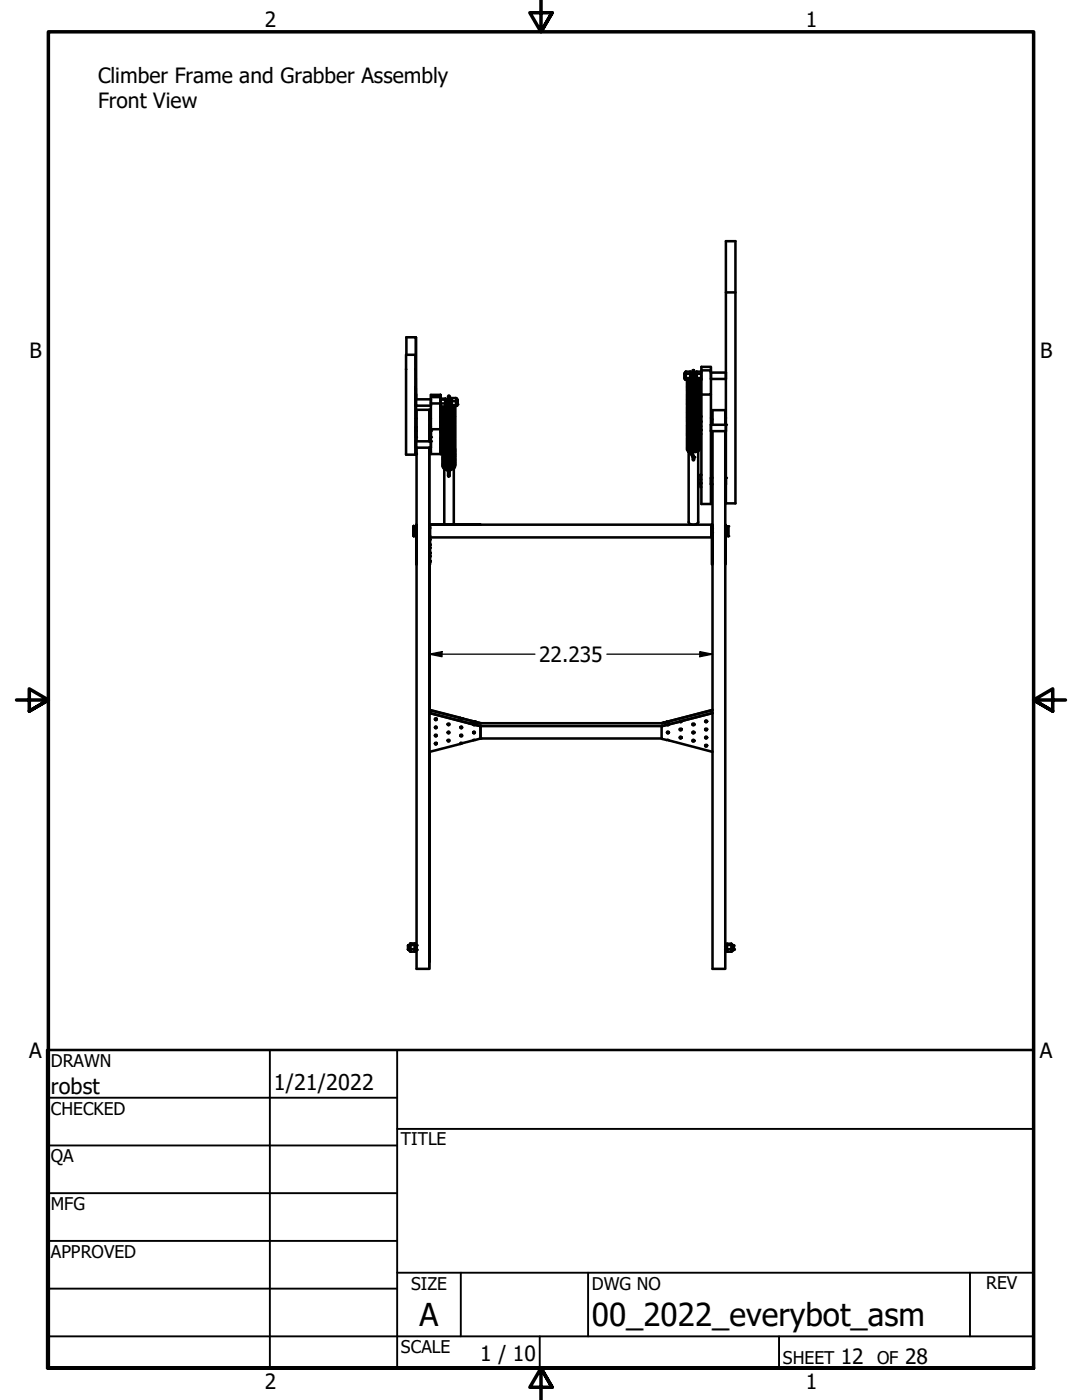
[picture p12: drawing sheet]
<svg xmlns="http://www.w3.org/2000/svg" width="216mm" height="279mm" viewBox="0 0 216 279" stroke-linecap="round" stroke-linejoin="round" font-family="sans-serif">
<defs><g id="words">
<g font-size="6.3">
<text x="83.7" y="264.5">A</text>
<text x="118.1" y="264.7">00_2022_everybot_asm</text>
</g>
<g font-size="4.3">
<text x="10.2" y="218.2">robst</text>
<text x="54.6" y="217.6">1/21/2022</text>
</g>
<g font-size="4.2">
<text x="52.8" y="5.3">2</text>
<text x="160.8" y="5.3">1</text>
<text x="19.6" y="16.5">Climber Frame and Grabber Assembly</text>
<text x="19.6" y="21.5">Front View</text>
<text x="5.9" y="71.4">B</text>
<text x="207.6" y="71.4">B</text>
<text x="107.6" y="132.1">22.235</text>
<text x="5.8" y="211.1">A</text>
<text x="207.5" y="211.1">A</text>
<text x="95.8" y="271.7">1 / 10</text>
<text x="167.8" y="272.2">12</text>
<text x="180.6" y="272.2">28</text>
<text x="52.8" y="277.1">2</text>
<text x="160.8" y="277.1">1</text>
</g>
<g font-size="3.5">
<text x="10.2" y="212.9">DRAWN</text>
<text x="10.2" y="222.4">CHECKED</text>
<text x="10.2" y="232">QA</text>
<text x="80" y="228.6">TITLE</text>
<text x="10.2" y="241.5">MFG</text>
<text x="10.2" y="251">APPROVED</text>
<text x="82" y="257.4">SIZE</text>
<text x="118.1" y="257.4">DWG NO</text>
<text x="196.8" y="257.3">REV</text>
<text x="80" y="270.1">SCALE</text>
<text x="156.2" y="272.2">SHEET</text>
<text x="175" y="272.2">OF</text>
</g>
</g></defs>
<!-- layer: Visible (ANSI) -->
<g fill="none" stroke="#000" stroke-width=".51">
<path d="M144.8 48.1h1.9v52.4h-1.9zM144.8 58.4h1.9M81.1 70.8v-3.5h1.9v10.5M82.9 70.8h-1.9v19.9h1.9M82.9 70.8v19.8M82.9 70.8l.1 9M83 67.3v12.5M83 78.8v1M83 79.6v-1v1.2M86 79.7h-3v1.3v-1.2M86 79.7v1.3h-3M86 79.7v.1"/>
<path d="M86 79.2h1.9M87.9 78.8h-1.9v6.9M87.9 79.8v.7M87.9 79.8h.9M88.8 79.6v1.5M88.8 79.6h-.9v.2M88.8 79.6v.2M88.8 79.8v.7M88.8 79.6l.2 .1v.2M89 79.9v.9M89.1 79.9l.1 .8zM89.2 79.9v.9"/>
<path d="M89.2 79.9l.1 .9M89.2 79.9h-.2M89.2 79.9h.1M89.2 79.9l.1 .8M89.3 79.9v.8M89.3 79.9l.1 .2M89.3 79.9l.1 .9M89.3 79.9h.1M89.7 79.9l.1 .8M89.7 79.1v2.2M89.8 79.9l.1 .9M89.8 79.9h-.1"/>
<path d="M89.8 79.9h.1M89.9 79.9l.1 .8M89.9 79.9h.1M89.9 79.9l-.2-.5a.21 .21 0 0 0 0-.4 .21 .21 0 0 0-.3 .2v1.8a.25 .25 0 0 0 0 .4 .25 .25 0 0 0 .4 0 .25 .25 0 0 0-.1-.4M90 79.9v.9M90 79.9h-.1M90 79.9h.1M90 79.9v.2M90 79.9v.4M90.1 79.4l-.1 1.6M90.1 79.4v.7M90.1 79.4h.9"/>
<path d="M91.1 79.5v1.5M91.1 79.5l-.1 .6M91.1 79.5l.1 .2v.3M91.2 79.9v.1M136.6 74.5v1.1M136.6 75.5l.2 .3M136.8 74.3l-.2 .2M136.8 74.2v1.6M136.8 74.6v1.2M136.8 74.2v.4M136.8 75.8h.9M136.8 75.4h.9"/>
<path d="M136.8 74.6h.9M136.8 74.2h.9M137.1 79.9a1.09 1.09 0 0 0 1.5 1l.7-.2 .3-.4v-.2M137.1 79.7a1.26 1.26 0 0 0 1.8 .9l.4-.1 .3-.3v-.4M137.1 79.4a1.26 1.26 0 0 0 1.8 .9l.4-.1 .3-.4v-.2M137.1 79.2a1.26 1.26 0 0 0 1.8 .9l.4-.2 .3-.3v-.3M137.1 78.9a1.13 1.13 0 0 0 1.3 1l.9-.2 .3-.4v-.2M137.1 78.7a1.19 1.19 0 0 0 1.6 .9l.6-.2 .3-.3v-.3M137.1 78.4a1.19 1.19 0 0 0 1.6 .9l.7-.2 .2-.3v-.3M137.1 78.2a1.22 1.22 0 0 0 1.6 .9l.6-.2 .3-.4v-.2M137.1 77.9a1.22 1.22 0 0 0 1.6 .9l.6-.2 .3-.3v-.3M137.1 77.6a1.21 1.21 0 0 0 1.6 .9l.6-.1 .3-.4v-.3"/>
<path d="M137.1 77.3a1.09 1.09 0 0 0 1.5 1l.7-.2 .3-.3v-.3M137.1 77.1a1.09 1.09 0 0 0 1.5 .9l.7-.1 .3-.3v-.4M137.1 76.8a1.17 1.17 0 0 0 1.5 1l.7-.2 .3-.4v-.2M137.1 76.6a1.26 1.26 0 0 0 1.8 .9l.4-.2 .3-.2v-.4M137.1 76.3a1.26 1.26 0 0 0 1.8 .9l.5-.2 .2-.3v-.2M137.2 75.8a.83 .83 0 0 0 .8 1.2 1.17 1.17 0 0 0 1.6-.7v-.1M137.7 75.8a.44 .44 0 0 0-.3 .6 .44 .44 0 0 0 .6 .2l.8 .1 .5-.3M137.7 75.4v.4M137.7 74.6v.8M137.7 74.2v.4M137.7 74.2v1.6M137.7 76.6l.5-.1 .9 .1"/>
<path d="M137.8 74.7l.1 .7M137.8 74.7v-.2l.1 1M137.8 74.7v.8M137.8 74.7h.1M137.8 75.4v.1M137.8 75.5h.1M137.9 74.7v.7M137.9 75.4h.1M137.9 74.5l.1 1M137.9 74.5l.1 .2M137.9 75.4v.1M137.9 75.4l.1 .1"/>
<path d="M137.9 74.5v.2M138 74.7v.7M138 74.5l.2 1M138 74.5l.1 1M138 75.4v.1M138 75.4l.1 .1M138 74.5v.2M138 75.4h.1M138.1 74.7l.1 .7M138.1 74.7h.1M138.1 74.5v.2M138.1 75.5h.1"/>
<path d="M138.2 74.7v.5M138.2 75.7a.81 .81 0 0 0 .6 .6 .81 .81 0 0 0 .8-.2v-.3M138.2 75.7l-.5 .1M138.2 75.9l-.8 .4M138.2 74v1.7M138.2 75.4v.1M138.2 75.4v.7M138.3 75.9l-.1 .2h.2M138.4 76.7h.2M138.5 75.1l.1 .3M138.5 74.9l.1 .5M138.5 75.7l.2 .2a.37 .37 0 0 0 .6 0l-.2-.1"/>
<path d="M138.5 75.7l.5 .1M138.5 76.2h-.5l-.5 .3M138.5 74v1.7M138.6 74.5v1M138.6 74.5l-.1-.6a.16 .16 0 0 0-.2 0 .16 .16 0 0 0-.1 .2v.6M138.6 75.4l-.1 .7M138.6 74.5v.2M138.6 75.4v.1M138.6 74.7l.1 .7M138.6 75.9l.5 .2M138.7 74.5v1M138.7 75.4l-.1 .1"/>
<path d="M138.7 74.5l-.1 .2M138.7 75.4v.1M138.7 75.4h.1M138.7 74.7h.1M138.7 75.5l.3 .3M138.8 74.5v1.1M139 74.3l-.2 .1-.1 .3M139 74.3v1.5M139 74.6v1.2M139 74.2v.4M139 75.8h.9M139 75.4h.9"/>
<path d="M139 74.6h.9M139 74.2h.9M139 74.2v.1M139 75.8h.1M139.2 76.4l.1 .1M139.9 75.4v.4M139.9 74.6v.8M139.9 74.2v.4M139.9 74.2l.1 .1M140 78.7v21.9h1.9v-21.9M140 73.9h1.9v4.8h-1.9M140 75.8h-.1"/>
<path d="M141.9 73.9v-.7h-1.9v5.5M141.9 74.4h2.9v1.2h-2.9zM82.9 90.6v.1M82.9 90.6h.1M83 83.5l-.1-6.3v13.5M83 83.5v7.1M83 88.1h3v1.2h-3v1.3M83 85.2v.8M83 86.1h.1M83 85.2v.2M83 81v2.5M83 81h.1"/>
<path d="M83 86v1.2zM83 86h.1M83 88.1v1.2v-1.2M83 83.5v1.7M83 85.2h.1M83 83.5h.1M83.1 89.3v104.1h2.6v-104.1v104.1M83.1 87.2h-.1v.9M85.7 81.8h-2.6v6.3M85.7 86h.3v1.2h-.3M85.9 83.7h-.2v-1.9v6.3v-3.1h.2M86 85.7v4.9h1.9v-.6"/>
<path d="M86 80.5h1.9v5.2h-1.9M86 83.5h-.1v1.7h.1M87.9 80.5v-1.7v2.3M87.9 86.1h.1M87.9 81.1v2h.2v.7M87.9 86.1v-.5v.6M87.9 84.3l.2-.2v.8h-.2zM87.9 84.9v.6M87.9 88.6l.2-.1v.8h-.2zM87.9 89.3v.6M87.9 87.4l.2 .1M87.9 80.5v.6"/>
<path d="M87.9 86.5l.2-.1v.8h-.2zM87.9 87.2v.2M87.9 80.5h.9M87.9 81.2h.9M88.1 85.6h-.2v5M88.1 87.2v.6M88.1 87v.8v-.3M88.1 85.4v1.5M88.1 85.5v.2M88.1 85.5v.8l-.2 .1M88.1 86v1.2M88.1 84.9v.7"/>
<path d="M88.1 85.5v-.3v.4M88.1 84.7v.8M88.1 83.8v.8M88.1 83.2v.2M88.1 83.2v.9h-.2M88.1 83.2h-.2v.8M88.1 83.8v1.2M88.1 89.3v.6M88.1 89.1v.8M88.1 87.5v.8M88.1 87.6v.2M88.1 87.6v.7"/>
<path d="M88.1 89.9l-.2 .1M88.1 87.6h-.2v.7M88.1 88.3l-.2 .2M88.1 88.1v1.2M88.1 88.4v.7zM88.1 87.5v.3M88.3 92.6v.2a.76 .76 0 0 0 .9 .8M88.3 87.4v.2a.83 .83 0 0 0 .9 .8M88.3 87.2v.2a.76 .76 0 0 0 .9 .7M88.3 84.9v.2a.95 .95 0 0 0 .9 .8M88.3 83.6v.1a1.22 1.22 0 0 0 1.4 .8M88.3 82.4v.3a1.16 1.16 0 0 0 1.4 .7"/>
<path d="M88.6 81.2v.2l.4 .2 .7 .1M88.6 93.6v11M88.7 81.2l-.1 .1M88.8 80.5v.6M89 81.6h1M89 80.6l.1 .2M89 80.2l.1 .6M89 80.8l-.2 .3M89 80.8h.1M89.2 80.7v.1M89.2 80.7l-.1 .1M89.2 80.8h.1"/>
<path d="M89.3 80.7l.1 .1M89.3 80.7v.1M89.4 81.3l-.6 .2M89.4 81.1l-.4 .1-.4 .2M89.4 80.8l-.4 .1M89.5 93.9a.6 .6 0 0 1 .2 .8 .24 .24 0 0 1 0 .3 .24 .24 0 0 1-.2 .1zM89.7 80.6v.2M89.7 81.3l.5 .2M89.7 81.1l.7 .3M89.7 80.8l.4 .2M89.8 80.7l.1 .1M89.8 80.7l-.1 .1"/>
<path d="M89.9 80.8h.1M90 80.7v.1M90 80.7l-.1 .1M90 80.8h.1M90.1 80.8v.2h1M90.1 80.1v.7M90.1 80.8h.9M90.1 80.1h.9M90.2 81l.3 .3M90.4 81l.2 .2M90.6 81a.76 .76 0 0 1-.8 .7M90.6 93.5v11.1"/>
<path d="M90.8 92.8a1.21 1.21 0 0 1-1.8 1 .84 .84 0 0 1-.7-.9M90.8 92.3a1.13 1.13 0 0 1-1.6 1 .78 .78 0 0 1-.9-.8M90.8 92.5a1.15 1.15 0 0 1-1.5 1.1M90.8 92.1a1.21 1.21 0 0 1-1.8 1 .85 .85 0 0 1-.7-.9M90.8 91.9a1.34 1.34 0 0 1-1.1 1.1 1.34 1.34 0 0 1-1.4-.7v-.3M90.8 91.6a1.21 1.21 0 0 1-1.8 1 .85 .85 0 0 1-.7-.8M90.8 91.4a1.32 1.32 0 0 1-1.1 1.1 1.32 1.32 0 0 1-1.4-.7v-.3M90.8 91.2a1.13 1.13 0 0 1-1.6 1 .78 .78 0 0 1-.9-.9M90.8 90.9a1.21 1.21 0 0 1-1.8 1 .85 .85 0 0 1-.7-.8M90.8 90.7a1.34 1.34 0 0 1-1.1 1.1 1.34 1.34 0 0 1-1.4-.6v-.3M90.8 90.5a1.21 1.21 0 0 1-1.8 1 .85 .85 0 0 1-.7-.9M90.8 90.3a1.32 1.32 0 0 1-1.1 1.1 1.32 1.32 0 0 1-1.4-.7v-.3"/>
<path d="M90.8 90a1.21 1.21 0 0 1-1.8 1.1 .85 .85 0 0 1-.7-.9M90.8 89.8a1.21 1.21 0 0 1-1.8 1 .77 .77 0 0 1-.7-.9M90.8 89.6a1.13 1.13 0 0 1-1.6 1 .78 .78 0 0 1-.9-.9M90.8 89.3a1.21 1.21 0 0 1-1.8 1.1 .85 .85 0 0 1-.7-.9M90.8 89.2a1.34 1.34 0 0 1-1.1 1 1.34 1.34 0 0 1-1.4-.6v-.4M90.8 88.9a1.31 1.31 0 0 1-1 1.1 1.31 1.31 0 0 1-1.4-.5l-.1-.5M90.8 88.6a1.21 1.21 0 0 1-1.8 1.1 .77 .77 0 0 1-.7-.9M90.8 88.5a1.13 1.13 0 0 1-1.6 1 .78 .78 0 0 1-.9-.9M90.8 88.2a1.21 1.21 0 0 1-1.8 1 .85 .85 0 0 1-.7-.9M90.8 88a1.34 1.34 0 0 1-1.1 1.1 1.34 1.34 0 0 1-1.4-.6v-.4M90.8 87.8a1.21 1.21 0 0 1-1.8 1 .85 .85 0 0 1-.7-.9M90.8 87.6a1.34 1.34 0 0 1-1.1 1.1 1.34 1.34 0 0 1-1.4-.7v-.4"/>
<path d="M90.8 87.3a1.15 1.15 0 0 1-1.5 1.1M90.8 86.9a1.26 1.26 0 0 1-2 .9l-.4-.4-.1-.4M90.8 87.1a1.12 1.12 0 0 1-1.3 1M90.8 86.6a1.3 1.3 0 0 1-2.2 .8l-.3-.3v-.4M90.8 86.4a1.34 1.34 0 0 1-1.1 1.1 1.34 1.34 0 0 1-1.4-.6v-.4M90.8 86.2a1.31 1.31 0 0 1-1 1.1 1.31 1.31 0 0 1-1.4-.6l-.1-.4M90.8 85.9a1.21 1.21 0 0 1-1.8 1 .77 .77 0 0 1-.7-.9M90.8 85.7a1.13 1.13 0 0 1-1.6 1 .78 .78 0 0 1-.9-.8M90.8 85.5a1.34 1.34 0 0 1-2.2 .9l-.2-.3-.1-.5M90.8 85.3a1.32 1.32 0 0 1-1.2 1.1 1.32 1.32 0 0 1-1.3-.9v-.1M90.8 85a1.3 1.3 0 0 1-2.2 .9l-.3-.6v-.1M90.8 84.6a1.3 1.3 0 0 1-2.2 .8l-.3-.4v-.3"/>
<path d="M90.8 84.8a1.14 1.14 0 0 1-1.4 1.1M90.8 84.3a1.34 1.34 0 0 1-2.2 .9l-.2-.2-.1-.5M90.8 84.1a1.31 1.31 0 0 1-1.2 1.2 1.31 1.31 0 0 1-1.3-.9v-.1M90.8 83.9a1.21 1.21 0 0 1-1.8 1l-.5-.3-.2-.4v-.2M90.8 83.7a1.32 1.32 0 0 1-1.2 1.1 1.32 1.32 0 0 1-1.3-.9v-.1M90.8 83.2a1.34 1.34 0 0 1-2.2 .9l-.2-.3-.1-.5M90.8 83.4a1.08 1.08 0 0 1-1 1.1M90.8 83a1.13 1.13 0 0 1-1.6 1 .78 .78 0 0 1-.9-.9M90.8 82.7a1.34 1.34 0 0 1-2.2 .9l-.2-.2-.1-.5M90.8 82.5a1.32 1.32 0 0 1-1.2 1.1 1.32 1.32 0 0 1-1.3-.9M90.8 82.1a1.32 1.32 0 0 1-1.2 1.1 1.32 1.32 0 0 1-1.3-.9v-.1M90.8 82.3a1.08 1.08 0 0 1-1 1.1"/>
<path d="M90.8 81.9a1.15 1.15 0 0 1-1.5 1 .86 .86 0 0 1-1-.9M90.8 81.6a1.34 1.34 0 0 1-2.2 .9l-.2-.3-.1-.5M90.8 81.4a1.13 1.13 0 0 1-1.6 1 .78 .78 0 0 1-.9-.9M90.8 81.2a1.3 1.3 0 0 1-2.2 .8l-.3-.5v-.2M90.8 81a1.2 1.2 0 0 1-1.6 1 1 1 0 0 1-.9-.8M91 80.1v.7M91 80.8l.1 .2M91 81h.1M91.2 80v.7zM91.2 80v-.2v.7M91.2 80.7l-.1 .3M137.1 89.5v.3l.3 .4"/>
<path d="M137.1 89.3a1.09 1.09 0 0 0 1.5 .9l.7-.2M137.1 89a1.17 1.17 0 0 0 1.5 1l.7-.2 .3-.4v-.2M137.1 88.8a1.17 1.17 0 0 0 1.5 .9l.7-.2 .3-.2v-.4M137.1 88.5a1.26 1.26 0 0 0 1.8 .9l.4-.1 .3-.4v-.3M137.1 88.3a1.26 1.26 0 0 0 1.8 .9l.4-.2 .3-.4v-.2M137.1 88a1.13 1.13 0 0 0 1.3 1l.9-.2 .3-.4v-.3M137.1 87.8a1.19 1.19 0 0 0 1.6 .8l.7-.1 .2-.4v-.2M137.1 87.5a1.19 1.19 0 0 0 1.6 .9l.6-.2 .3-.3v-.3M137.1 87.2a1.22 1.22 0 0 0 1.6 .9l.6-.2 .3-.3v-.2M137.1 86.9a1.21 1.21 0 0 0 1.6 1l.6-.2 .3-.3v-.3M137.1 86.7a1.21 1.21 0 0 0 1.6 .9l.6-.2 .3-.3v-.3M137.1 86.4a1.09 1.09 0 0 0 1.5 1l.7-.2 .3-.3v-.3"/>
<path d="M137.1 86.2a1.09 1.09 0 0 0 1.5 .9l.7-.2 .3-.3v-.3M137.1 85.9a1.17 1.17 0 0 0 1.5 1l.7-.2 .3-.4v-.3M137.1 85.7a1.26 1.26 0 0 0 1.8 .9l.4-.2 .3-.2v-.4M137.1 85.4a1.26 1.26 0 0 0 1.8 .9l.4-.1 .3-.4v-.3M137.1 85.2a1.13 1.13 0 0 0 1.3 .9l.9-.2 .3-.4v-.2M137.1 84.9a1.13 1.13 0 0 0 1.3 1l.9-.2 .3-.4v-.3M137.1 84.6a1.19 1.19 0 0 0 1.6 .9l.7-.2 .2-.3v-.2M137.1 84.4a1.22 1.22 0 0 0 1.6 .9l.6-.2 .3-.3v-.3M137.1 84.1a1.22 1.22 0 0 0 1.6 .9l.6-.2 .3-.3v-.2M137.1 83.8a1.21 1.21 0 0 0 1.6 1l.6-.2 .3-.3v-.3M137.1 83.6a1.21 1.21 0 0 0 1.6 .9l.6-.2 .3-.3v-.3M137.1 83.3a1.09 1.09 0 0 0 1.5 1l.7-.2 .3-.3v-.4"/>
<path d="M137.1 83.1a1.09 1.09 0 0 0 1.5 .9l.7-.2 .3-.4v-.2M137.1 82.8a1.26 1.26 0 0 0 1.8 .9l.4-.1 .3-.4v-.3M137.1 82.5a1.26 1.26 0 0 0 1.8 .9l.4-.1 .3-.2v-.4M137.1 82.3a1.26 1.26 0 0 0 1.8 .9l.4-.1 .3-.4v-.3M137.1 82a1.13 1.13 0 0 0 1.3 1l.9-.2 .3-.4v-.2M137.1 81.8a1.19 1.19 0 0 0 1.6 .9l.6-.2 .3-.3v-.3M137.1 81.5a1.19 1.19 0 0 0 1.6 .9l.7-.2 .2-.3v-.2M137.1 81.3a1.22 1.22 0 0 0 1.6 .9l.6-.2 .3-.3v-.3M137.1 81a1.22 1.22 0 0 0 1.6 .9l.6-.2 .3-.3v-.2M137.1 80.7a1.21 1.21 0 0 0 1.6 1l.6-.2 .3-.3v-.3M137.1 80.5a1.09 1.09 0 0 0 1.5 .9l.7-.2 .3-.3v-.3M137.1 80.2a1.09 1.09 0 0 0 1.5 1l.7-.2 .3-.4v-.3"/>
<path d="M137.7 90.1a1.52 1.52 0 0 1 .8 1.7 .26 .26 0 0 1-.3-.1 .26 .26 0 0 1 0-.3v-.3l-.8-.9M139.3 90v14.2a1.15 1.15 0 0 1-1.9 0v-14M139.6 89.4v.4l-.3 .2M139.8 84.1v2.5h.2M139.8 95.7h.2M139.8 84.1h.2M139.8 85.1h.2M140 94.7h-.2v2.5h.2M140 96.5l-.2 .1M140 96.3l-.2 .2M140 94.8l-.2 .1M140 83.1h-.2v1"/>
<path d="M140 83.2h-.2M140 85.9l-.2 .1M140 85.7l-.2 .2M140 84.2l-.2 .1M141.9 83.4h.1v1.4M142 83.7h.2M142.2 86v107.4h2.5v-107.4M142.2 84.8v-2.9h2.5v2.9M142.2 95.4h-.3v1.2h.3M144.7 95.4h.1v1.2M144.7 83.4h.1M144.8 96.6h-.1"/>
<path d="M144.8 86h-2.9v-1.2h2.9v1.2M82.5 105v2zM82.5 105l.6 .4M83.1 104.7v7.9zM83.1 106.6l-.6 .4M85.7 104.7h.1v7.9h-.1v29.7v-29.7M85.7 104.6h10.1M85.8 105.2v.3zM85.8 106.9v.3zM85.8 108.5v.3zM85.8 110.2v.4zM85.8 111.8v.4z"/>
<path d="M85.8 107.5v.3zM85.8 109.2v.3zM85.8 110.8v.4zM85.8 107.3h56.2v-2.6v2.6M85.8 104.7h56.2M85.8 104.7v7.9M85.8 104.7h10M142 104.7h.2v7.9h-.2zM142 104.9v2.2zM142 105.5v.1M144.7 104.7l.1 7.9zM144.8 106.6l.5 .4"/>
<path d="M145.3 105v2v-2M145.3 105l-.5 .5M85.7 141.7l6.2 1.6zM86.8 148.3h.3h-.2M86.8 143.4h.3h-.2M86.8 143.5l.1 .2 .2-.2M86.8 145.2l.1 .1 .2-.1M86.8 146.7l.1 .2 .2-.2M86.8 148.4l.1 .1 .2-.1M89.3 144.5l.2 .2 .2-.2M89.3 146.2l.1 .1 .3-.1M89.3 147.8l.2 .2 .2-.2"/>
<path d="M91.9 143.3l.1 .2 .2-.1M91.9 143.3v.1h.3M91.9 145.2v.1l.3-.1M91.9 146.7l.1 .2 .2-.2M91.9 148.5l-6.2 1.6M91.9 148.4v.1M92.2 143.4l2.2 .6 .1 .1 .2-.1M93.6 144.3h38.4M94.4 144.5l-8.7-2.2 8.7 2.3M94.4 144.5l.2 .2h.1M94.4 146.2l.1 .1 .2-.1M94.4 144.6l.3 .1"/>
<path d="M94.4 144.5v.1M94.7 144l1.2 .3zM94.7 144.7l1.2 .2v2.5h36.1M94.7 144.7l1.2 .2v2.5l-1.2 .3-.2-.1-.1 .2-2.2 .5-.2-.1-.1 .3M95.9 144.9h36.2M133.1 146.2l.1 .1 .3-.1M133.1 144.7l-1.1 .3v2.4l1.3 .2 8.9 2.5M133.1 144l-1.1 .3 1.1-.2M133.1 144.7l-1.1 .3M133.1 144v.1M133.5 144.5l-.2 .2h-.2M133.5 144.6l-.1 .1h-.3"/>
<path d="M133.5 144l-.2 .1h-.2M133.5 144l-.1 .1-.3-.1M133.5 144.5v.1M135.6 147.2l.1 .1 .3-.1M135.6 145.5l.2 .2 .2-.2M135.6 144l-2.1 .5M135.6 144l-2.1 .6M136 144l-.1 .1-.3-.1M138.2 147.8v.2l.4-.2M138.2 146.2v.1l.4-.1M138.2 144.5l.1 .2 .3-.2M140.7 148.8l.1 .2 .3-.2"/>
<path d="M140.7 147.2l.1 .1 .3-.1M140.7 145.5l.1 .2 .3-.2M140.7 144l.1 .1 .3-.1M142.2 142.3l-6.2 1.6-.2 .2-.2-.1M142.2 141.7l-8.7 2.3M81.5 188.7l.1 .8M81.5 188.7v.8M81.5 188.7l-.1 .8h.1M81.5 188.7l.2 .8M81.5 188.7h.1M81.5 189.5h.1M81.6 188.7l.1 .8"/>
<path d="M81.6 188.7h.1M81.6 189.5h-.1M81.6 189.5h.1M81.7 188.7v.1M81.7 188.7v.4M81.9 188.4v.1M81.9 188.5v1.3M81.9 188.5v-.2h.9v.3M81.9 188.5v.1M81.9 188.4l-.2 .1v1.2l.2 .1M81.9 189.8v.1M81.9 189.4v.5"/>
<path d="M81.9 188.6v.8M81.9 189.4h.9M81.9 188.6h.9M81.9 188.3v.1M82.8 189.9h.1M82.8 188.4h.1M82.8 188.7v.9v-.1M82.8 189.9h-.9M82.8 189.4v.5M82.8 188.6v.8M82.8 188.7v-.3v1.4v-.3M82.8 189.4l.1 .1"/>
<path d="M82.8 188.7l.1 .8M82.8 188.5l.1 .2M82.8 188.7h.1M82.8 189.5h.1M82.9 188.7h.1M82.9 189.5v.1zM82.9 188.4v.3zM82.9 189.5v.3zM82.9 188.7v.8M82.9 189.5l-.1 .2M82.9 189.5h.1M82.9 188.7l.1 .8"/>
<path d="M83 188.7l.1 .9M83 188.7l.1 .8M83 188.7h.1M83 189.5h-.1M83 189.5h.1M83 188.7h-.1M83.1 188.7v.3M83.1 188.7v.8M83.1 189.5v.1M83.1 189.6h.1M85.7 188v2.2zM85.7 191.9v-41.8v41.8"/>
<path d="M144.7 188.7v.3M144.7 188.7h.1M144.8 188.7v.9M144.8 188.7v.8M144.8 188.7h.1M144.8 189.5l.1 .1M144.8 189.5v.1M144.9 189.6h.1M145 188.7l-.2 .8M145 188.7l-.1 .9M145 188.7v.9M145 189.5h.1"/>
<path d="M145 189.5v.1M145 188.5v1.4h1M145 188.5l.1 .1M145 189.4v.1M145 188.3v.2M145.1 189.4v.5M145.1 188.6v.8M145.1 189.4h.8M145.1 188.6h.8M145.9 188.3h-.9v.2M145.9 189.4v.5M145.9 188.6v.8"/>
<path d="M145.9 188.3v.3M145.9 188.3l.1 .1M146 188.4l.2 .2v1l-.2 .3M146 188.4v1.5M146.2 188.7v.1M146.2 188.7v.4M146.2 188.7v.9M146.2 188.7h.1M146.2 189.5h.1M146.2 189.5v.1M146.3 188.7l.1 .1v.8M146.3 188.7l-.1 .9"/>
<path d="M146.3 189.5l.1 .1M146.4 188.7l-.1 .8M146.4 188.7v.9M146.4 188.7l-.2 .8"/>
<circle cx="87" cy="146.8" r=".17"/>
<circle cx="87" cy="143.5" r=".17"/>
<circle cx="87" cy="145.2" r=".17"/>
<circle cx="87" cy="148.4" r=".17"/>
<circle cx="89.5" cy="144.5" r=".17"/>
<circle cx="89.5" cy="146.2" r=".17"/>
<circle cx="89.5" cy="147.8" r=".17"/>
<circle cx="92.1" cy="146.8" r=".17"/>
<circle cx="92.1" cy="145.2" r=".17"/>
<circle cx="94.6" cy="146.2" r=".17"/>
<circle cx="133.3" cy="146.2" r=".19"/>
<circle cx="135.8" cy="147.2" r=".19"/>
<circle cx="135.8" cy="145.6" r=".19"/>
<circle cx="138.4" cy="146.2" r=".19"/>
<circle cx="138.4" cy="144.6" r=".19"/>
<circle cx="138.4" cy="147.8" r=".18"/>
<circle cx="140.9" cy="143.9" r=".19"/>
<circle cx="140.9" cy="147.2" r=".19"/>
<circle cx="140.9" cy="145.6" r=".19"/>
<circle cx="140.9" cy="148.8" r=".19"/>
</g>
<g fill="#000">
<circle cx="81" cy="70.8" r=".25"/>
<circle cx="82.9" cy="70.8" r=".25"/>
<circle cx="87.9" cy="79.6" r=".25"/>
<circle cx="88.8" cy="79.6" r=".25"/>
<circle cx="89.1" cy="79.9" r=".25"/>
<circle cx="89.2" cy="79.9" r=".25"/>
<circle cx="89.3" cy="79.9" r=".25"/>
<circle cx="89.4" cy="79.9" r=".25"/>
<circle cx="89.7" cy="79.4" r=".25"/>
<circle cx="89.7" cy="79.9" r=".25"/>
<circle cx="89.8" cy="79.9" r=".25"/>
<circle cx="90" cy="79.9" r=".25"/>
<circle cx="90" cy="79.5" r=".25"/>
<circle cx="136.6" cy="74.7" r=".25"/>
<circle cx="136.6" cy="75.4" r=".25"/>
<circle cx="137.8" cy="75.5" r=".25"/>
<circle cx="137.9" cy="75.4" r=".25"/>
<circle cx="137.9" cy="74.5" r=".25"/>
<circle cx="138" cy="75.5" r=".25"/>
<circle cx="138" cy="74.7" r=".25"/>
<circle cx="138" cy="75.4" r=".25"/>
<circle cx="138" cy="74.5" r=".25"/>
<circle cx="138.2" cy="75.7" r=".25"/>
<circle cx="138.6" cy="75.4" r=".25"/>
<circle cx="138.6" cy="74.5" r=".25"/>
<circle cx="138.6" cy="74.7" r=".25"/>
<circle cx="138.6" cy="75.5" r=".25"/>
<circle cx="138.7" cy="74.5" r=".25"/>
<circle cx="138.7" cy="75.4" r=".25"/>
<circle cx="138.7" cy="76" r=".25"/>
<circle cx="139.3" cy="76.1" r=".25"/>
<circle cx="139.6" cy="76.1" r=".25"/>
<circle cx="141.9" cy="75.6" r=".25"/>
<circle cx="83" cy="81" r=".25"/>
<circle cx="83" cy="90.6" r=".25"/>
<circle cx="83" cy="87.2" r=".25"/>
<circle cx="83" cy="89.3" r=".25"/>
<circle cx="86" cy="88.1" r=".25"/>
<circle cx="86" cy="86" r=".25"/>
<circle cx="86" cy="87.2" r=".25"/>
<circle cx="87.9" cy="81.1" r=".25"/>
<circle cx="88.1" cy="87.8" r=".25"/>
<circle cx="88.1" cy="85.7" r=".25"/>
<circle cx="88.1" cy="84.1" r=".25"/>
<circle cx="88.1" cy="83.4" r=".25"/>
<circle cx="88.1" cy="88.5" r=".25"/>
<circle cx="88.1" cy="89.9" r=".25"/>
<circle cx="88.1" cy="89.1" r=".25"/>
<circle cx="88.1" cy="88.3" r=".25"/>
<circle cx="88.1" cy="86.4" r=".25"/>
<circle cx="88.1" cy="85.5" r=".25"/>
<circle cx="88.3" cy="93" r=".25"/>
<circle cx="88.8" cy="81.1" r=".25"/>
<circle cx="89" cy="81.6" r=".25"/>
<circle cx="89.1" cy="80.8" r=".25"/>
<circle cx="89.2" cy="80.7" r=".25"/>
<circle cx="89.2" cy="82" r=".25"/>
<circle cx="89.3" cy="81.7" r=".25"/>
<circle cx="89.3" cy="80.7" r=".25"/>
<circle cx="89.4" cy="80.8" r=".25"/>
<circle cx="89.7" cy="81" r=".25"/>
<circle cx="89.7" cy="81.7" r=".25"/>
<circle cx="89.7" cy="80.8" r=".25"/>
<circle cx="89.8" cy="82" r=".25"/>
<circle cx="89.8" cy="80.7" r=".25"/>
<circle cx="90" cy="80.7" r=".25"/>
<circle cx="90" cy="80.8" r=".25"/>
<circle cx="90" cy="81.6" r=".25"/>
<circle cx="90" cy="81" r=".25"/>
<circle cx="90.5" cy="81.3" r=".25"/>
<circle cx="90.6" cy="81" r=".25"/>
<circle cx="90.8" cy="81" r=".25"/>
<circle cx="91.1" cy="81" r=".25"/>
<circle cx="91.2" cy="80.7" r=".25"/>
<circle cx="138.2" cy="91.2" r=".25"/>
<circle cx="138.5" cy="91.2" r=".25"/>
<circle cx="139.8" cy="96.5" r=".25"/>
<circle cx="139.8" cy="85.9" r=".25"/>
<circle cx="141.9" cy="95.4" r=".25"/>
<circle cx="141.9" cy="84.8" r=".25"/>
<circle cx="144.8" cy="84.8" r=".25"/>
<circle cx="144.8" cy="95.4" r=".25"/>
<circle cx="82.6" cy="107" r=".25"/>
<circle cx="85.8" cy="104.7" r=".25"/>
<circle cx="142" cy="106.4" r=".25"/>
<circle cx="142" cy="105.5" r=".25"/>
<circle cx="145.3" cy="105" r=".25"/>
<circle cx="145.3" cy="107" r=".25"/>
<circle cx="85.7" cy="142.3" r=".25"/>
<circle cx="91.9" cy="148.4" r=".25"/>
<circle cx="92.2" cy="143.4" r=".25"/>
<circle cx="94.4" cy="144" r=".25"/>
<circle cx="94.7" cy="144" r=".25"/>
<circle cx="94.7" cy="144.7" r=".25"/>
<circle cx="95.9" cy="144.9" r=".25"/>
<circle cx="95.9" cy="144.3" r=".25"/>
<circle cx="95.9" cy="147.4" r=".25"/>
<circle cx="132" cy="144.3" r=".25"/>
<circle cx="133.1" cy="144.7" r=".25"/>
<circle cx="133.5" cy="144" r=".25"/>
<circle cx="135.6" cy="144" r=".25"/>
<circle cx="136" cy="143.9" r=".25"/>
<circle cx="81.4" cy="189.5" r=".25"/>
<circle cx="81.5" cy="188.7" r=".25"/>
<circle cx="81.5" cy="189.5" r=".25"/>
<circle cx="81.6" cy="188.7" r=".25"/>
<circle cx="81.7" cy="189.6" r=".25"/>
<circle cx="81.7" cy="189.5" r=".25"/>
<circle cx="81.7" cy="188.7" r=".25"/>
<circle cx="82.8" cy="189.5" r=".25"/>
<circle cx="82.9" cy="189.8" r=".25"/>
<circle cx="82.9" cy="188.7" r=".25"/>
<circle cx="82.9" cy="188.4" r=".25"/>
<circle cx="82.9" cy="189.5" r=".25"/>
<circle cx="82.9" cy="189.6" r=".25"/>
<circle cx="83" cy="189.5" r=".25"/>
<circle cx="83" cy="188.7" r=".25"/>
<circle cx="83.1" cy="188.7" r=".25"/>
<circle cx="83.1" cy="189.6" r=".25"/>
<circle cx="83.1" cy="189.5" r=".25"/>
<circle cx="144.7" cy="188.7" r=".25"/>
<circle cx="144.7" cy="189.5" r=".25"/>
<circle cx="144.8" cy="189.6" r=".25"/>
<circle cx="144.8" cy="188.7" r=".25"/>
<circle cx="144.8" cy="189.5" r=".25"/>
<circle cx="144.9" cy="188.7" r=".25"/>
<circle cx="145" cy="189.9" r=".25"/>
<circle cx="145" cy="189.5" r=".25"/>
<circle cx="146.2" cy="188.7" r=".25"/>
<circle cx="146.4" cy="188.7" r=".25"/>
<circle cx="146.4" cy="189.5" r=".25"/>
</g>
<!-- layer: Border (ANSI) -->
<path d="M107.9 0v6.4l-2.2-3.9h4.5l-2.3 3.9 2.3-3.9M3.3 139.7h6.4l-3.9-2.2v4.4l3.9-2.2-3.9 2.2M212.6 139.7h-6.4l3.9-2.2v4.4l-3.9-2.2 3.9 2.2M9.7 273v-266.6h196.5v266.6h-196.5h196.5M110.2 276.9l-2.3-3.9 2.3 3.9h-4.5l2.2-3.9v6.4" fill="none" stroke="#000" stroke-width=".7"/>
<!-- layer: Title (ANSI) -->
<g fill="none" stroke="#000" stroke-width=".38">
<path d="M9.4 219.1h69.8M53.8 209.5v63.5M79.2 209.5v63.5M9.4 228.6h69.8M9.4 238.1h69.8M79.2 225.3h127M9.4 247.6h69.8M9.4 257.2h69.8M79.2 254h127M91.9 254v12.7M117.3 254v12.7M193.5 254v12.7"/>
<path d="M9.4 266.7h196.8M107.7 266.7v6.3M155.4 266.7v6.3"/>
</g>
<path d="M9.4 209.5h196.8v63.5h-196.8z" fill="none" stroke="#000" stroke-width=".51"/>
<!-- layer: Dimension (ANSI) -->
<path d="M85.7 130.6l2.5-.6v1.1zM85.7 130.6h21M121.1 130.6h21.1M139.6 130l2.6 .6-2.6 .5z" fill="none" stroke="#000" stroke-width=".25"/>
<g fill="#000">
<path d="M85.7 130.6l2.5-.6v1.1z" fill-rule="evenodd"/>
<path d="M139.6 130l2.6 .6-2.6 .5z" fill-rule="evenodd"/>
</g>
<use href="#words"/>
</svg>
